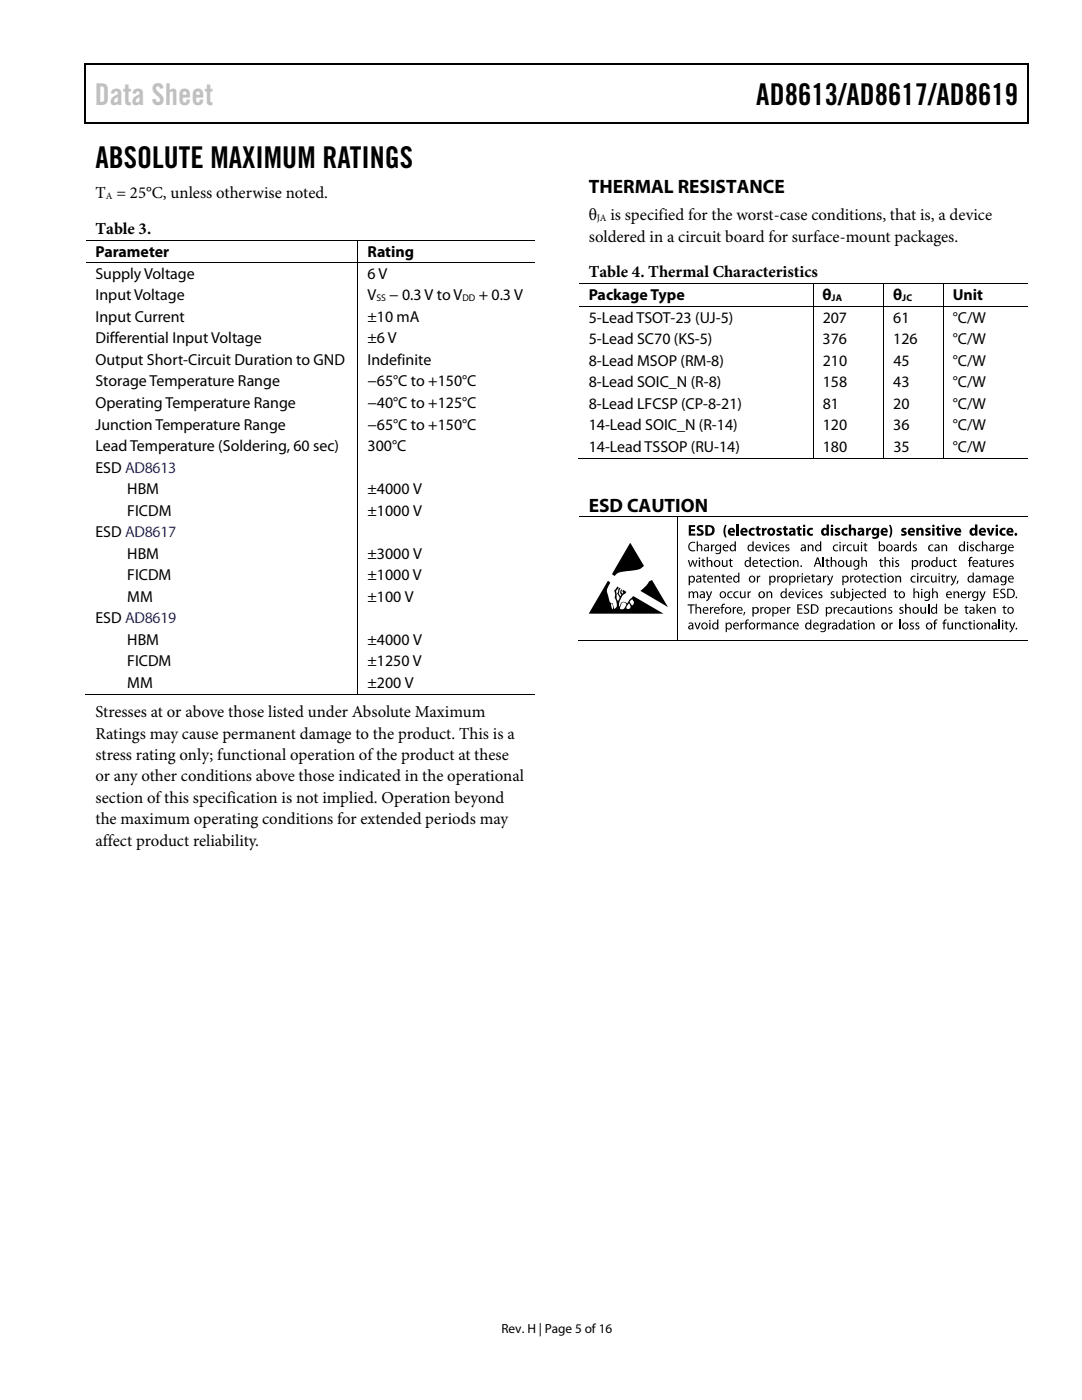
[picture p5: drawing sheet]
<svg xmlns="http://www.w3.org/2000/svg" width="216mm" height="279mm" viewBox="0 0 216 279" stroke-linecap="round" stroke-linejoin="round" font-family="sans-serif">
<defs><g id="words">
<text font-size="6" fill="#c0c0c0" x="18.9" y="21">Data Sheet</text>
<g font-size="6">
<text x="150.9" y="21">AD8613/AD8617/AD8619</text>
<text x="19" y="33.6">ABSOLUTE MAXIMUM RATINGS</text>
</g>
<g font-size="3.9">
<text x="117.5" y="38.5">THERMAL RESISTANCE</text>
<text x="117.5" y="102.1">ESD CAUTION</text>
</g>
<g font-size="3.3">
<text x="19" y="39.5">T = 25°C, unless otherwise noted.</text>
<text x="19" y="46.6">Table 3.</text>
<text x="117.5" y="44">θ</text>
<text x="121.8" y="44">is specified for the worst-case conditions, that is, a device</text>
<text x="117.5" y="48.2">soldered in a circuit board for surface-mount packages.</text>
<text x="117.5" y="55.4">Table 4. Thermal Characteristics</text>
<text x="19" y="143.1">Stresses at or above those listed under Absolute Maximum</text>
<text x="19" y="147.4">Ratings may cause permanent damage to the product. This is a</text>
<text x="19" y="151.7">stress rating only; functional operation of the product at these</text>
<text x="19" y="156">or any other conditions above those indicated in the operational</text>
<text x="19" y="160.3">section of this specification is not implied. Operation beyond</text>
<text x="19" y="164.5">the maximum operating conditions for extended periods may</text>
<text x="19" y="168.8">affect product reliability.</text>
</g>
<g font-size="3.2">
<text x="19" y="51.2">Parameter</text>
<text x="73.3" y="51.2">Rating</text>
<text x="19" y="55.6">Supply Voltage</text>
<text x="19" y="59.9">Input Voltage</text>
<text x="73.3" y="55.6">6 V</text>
<text x="73.3" y="59.9">V</text>
<text x="77.7" y="59.9">− 0.3 V to V</text>
<text x="95.5" y="59.9">+ 0.3 V</text>
<text x="117.5" y="59.9">Package Type</text>
<text x="164.2" y="59.9">θ</text>
<text x="178.2" y="59.9">θ</text>
<text x="190.1" y="59.9">Unit</text>
<text x="19" y="64.2">Input Current</text>
<text x="73.3" y="64.2">±10 mA</text>
<text x="117.5" y="64.4">5-Lead TSOT-23 (UJ-5)</text>
<text x="164.2" y="64.4">207</text>
<text x="178.2" y="64.4">61</text>
<text x="190.1" y="64.4">°C/W</text>
<text x="19" y="68.5">Differential Input Voltage</text>
<text x="73.3" y="68.5">±6 V</text>
<text x="117.5" y="68.7">5-Lead SC70 (KS-5)</text>
<text x="164.1" y="68.7">376</text>
<text x="178.2" y="68.7">126</text>
<text x="190.1" y="68.7">°C/W</text>
<text x="19" y="72.8">Output Short-Circuit Duration to GND</text>
<text x="19" y="77.1">Storage Temperature Range</text>
<text x="73.3" y="72.8">Indefinite</text>
<text x="73.3" y="77.1">−65°C to +150°C</text>
<text x="117.5" y="73">8-Lead MSOP (RM-8)</text>
<text x="117.5" y="77.3">8-Lead SOIC_N (R-8)</text>
<text x="164.2" y="77.3">158</text>
<text x="164.2" y="73">210</text>
<text x="178.2" y="77.3">43</text>
<text x="178.3" y="73">45</text>
<text x="190.1" y="77.3">°C/W</text>
<text x="190.1" y="73">°C/W</text>
<text x="19" y="81.4">Operating Temperature Range</text>
<text x="73.3" y="81.4">−40°C to +125°C</text>
<text x="117.5" y="81.6">8-Lead LFCSP (CP-8-21)</text>
<text x="164.2" y="81.6">81</text>
<text x="178.3" y="81.6">20</text>
<text x="190.1" y="81.6">°C/W</text>
<text x="19" y="85.7">Junction Temperature Range</text>
<text x="73.3" y="85.7">−65°C to +150°C</text>
<text x="117.5" y="85.9">14-Lead SOIC_N (R-14)</text>
<text x="164.2" y="85.9">120</text>
<text x="178.3" y="85.9">36</text>
<text x="190.1" y="85.9">°C/W</text>
<text x="19" y="90">Lead Temperature (Soldering, 60 sec)</text>
<text x="19" y="94.3">ESD AD8613</text>
<text x="73.3" y="90">300°C</text>
<text x="117.5" y="90.2">14-Lead TSSOP (RU-14)</text>
<text x="164.2" y="90.2">180</text>
<text x="178.3" y="90.2">35</text>
<text x="190.1" y="90.2">°C/W</text>
<text x="25.4" y="98.6">HBM</text>
<text x="73.3" y="98.6">±4000 V</text>
<text x="19" y="107.2">ESD AD8617</text>
<text x="25.4" y="102.9">FICDM</text>
<text x="73.3" y="102.9">±1000 V</text>
<text x="25.4" y="111.5">HBM</text>
<text x="73.3" y="111.5">±3000 V</text>
<text x="25.4" y="115.8">FICDM</text>
<text x="73.3" y="115.8">±1000 V</text>
<text x="19" y="124.4">ESD AD8619</text>
<text x="25.4" y="120.1">MM</text>
<text x="73.3" y="120.1">±100 V</text>
<text x="25.4" y="128.7">HBM</text>
<text x="73.3" y="128.7">±4000 V</text>
<text x="25.4" y="133">FICDM</text>
<text x="25.4" y="137.3">MM</text>
<text x="73.3" y="133">±1250 V</text>
<text x="73.3" y="137.3">±200 V</text>
</g>
<text font-size="2.6" x="100.1" y="266">Rev. H | Page 5 of 16</text>
<g font-size="1.9">
<text x="21.1" y="39.7">A</text>
<text x="119.1" y="44.1">JA</text>
<text x="75.1" y="60.1">SS</text>
<text x="92.3" y="60.1">DD</text>
<text x="165.9" y="60.1">JA</text>
<text x="180" y="60.1">JC</text>
</g>
</g></defs>
<g fill="#000">
<path d="M16.9 12.7h.2v1h-.2zM205.1 12.7h.2v1h-.2zM205.1 12.7h.2v.3h-.2zM82.3 24.4h.2v.3h-.2zM205.1 24.4h.2v.3h-.2zM125.8 108.3l2.7 4.6-.3 .2a3.8 3.8 0 0 1-2.7 .8l-.7 .1a2.3 2.3 0 0 0-2.2 1l-.5-.4zM137.4 118h.2v.2a.46 .46 0 0 1 .8 .1l.5-.3 .3 .2 .1 1.2h-.2v-1l-.3-.2-.3 .3v.9h-.3v-1l-.2-.2-.3 .2-.1 1h-.2zM137.2 111.8h.3l.3 1.1 .3-1.1h.2l.4 1.1 .3-1.1h.2l-.4 1.3h-.2l-.4-1.1-.3 1.1h-.2zM137.4 104.8h1.3v.4h-.8v.4h.8v.4h-.8v.5h.8v.4h-1.3zM137.6 108.4l.7-.3 .4 .1v.2a.77 .77 0 0 0-1.1 .7 .77 .77 0 0 0 1.1 .7v.2a.98 .98 0 0 1-1.2-.3 .98 .98 0 0 1 .1-1.3zM139 108h.3v.9l.2-.2h.4a1.49 1.49 0 0 1 .2 1.3h-.2v-1l-.3-.2-.3 .3v.9h-.3zM139.2 104.9l.6-.1 .5 .1-.1 .3-.7 .1 .2 .3a.73 .73 0 0 1 .7 .8 .73 .73 0 0 1-1.1 .5l-.3-.1 .1-.4 .7 .1 .2-.2-.2-.2a.69 .69 0 0 1-.7-.4 .69 .69 0 0 1 .1-.8z"/>
<path d="M140.1 111.5h.3v.3h.3v.2h-.3v.9h.3l-.1 .3-.3-.1-.1-.2-.1-.9h-.2v-.2h.2zM140.4 114.7l.2-.1v.3h.3v.2h-.3v.9l.3 .1v.1l-.3 .1-.2-.3v-.9h-.3v-.2h.3zM141 111.1h.2v.9l.3-.2h.4a1.41 1.41 0 0 1 .3 1.3h-.3l-.1-1.1a.35 .35 0 0 0-.6 .3v.8h-.2zM140.8 118h.3l.4 1.1 .3-1.1h.3l-.2 .6a2.28 2.28 0 0 1-.9 1.4l-.1-.2 .5-.5zM141.9 108.7h.2v.2l.4-.3v.3h-.2l-.2 .3v.8h-.2zM142.6 114.9h.2v.2l.1-.1a.49 .49 0 0 1 .7 .1l.1 1.1h-.2l-.1-.9-.2-.2-.4 .2v.9h-.2zM144.1 114.7l.3-.1v.3h.3v.2h-.3v.9l.3 .1v.1l-.3 .1-.2-.3-.1-.9h-.2v-.2h.2zM144.7 104.8h.3a2.78 2.78 0 0 0 0 2.5h-.3a2.29 2.29 0 0 1 0-2.5zM144 111.8h.3v1l.3 .1 .3-.2v-.9h.3v1.3h-.3v-.2v.1a.46 .46 0 0 1-.8-.1zM145.6 111.5h.3v.3h.3v.2h-.3v.9h.3l-.1 .3-.3-.1-.2-.2v-.9h-.2v-.2h.2zM145.3 118.2l.5-.2 .4 .1-.1 .2a.51 .51 0 0 0-.8 .4 .51 .51 0 0 0 .8 .4v.2a.7 .7 0 0 1-.9-.2 .7 .7 0 0 1 .1-.9zM147 104.7h.4v2.2h-.4z"/>
<path d="M146.5 118.2l.5-.2 .4 .1-.1 .2a.51 .51 0 0 0-.7 .4 .51 .51 0 0 0 .7 .4l.1 .2a.71 .71 0 0 1-1-.2 .71 .71 0 0 1 .1-.9zM147.6 118h.3v1l.3 .2 .3-.2v-1h.3v1.4h-.2l-.1-.3v.2a.48 .48 0 0 1-.8-.1zM149.2 118h.2v.3l.4-.3v.2l-.2 .1-.2 .2v.9h-.2zM149.6 105.6l.3-.2 .5-.1 .2 .1-.1 .3a.44 .44 0 0 0-.7 .4 .44 .44 0 0 0 .7 .4l.1 .3a.82 .82 0 0 1-1.1-.2 .82 .82 0 0 1 .1-1zM151 114.9h.2v.3l.3-.3h.2v.2l-.2 .1-.2 .3v.7h-.3zM151 105.1l.4-.1v.4h.4v.3h-.4l.1 .8h.3v.3a.51 .51 0 0 1-.6 .1 .51 .51 0 0 1-.2-.6v-.6h-.2v-.3h.2zM151.7 111.5h.2v.3h.3v.2h-.3v.9h.3l-.1 .3-.2-.1-.2-.2v-.9h-.3v-.2h.3zM152 105.4h.4v.3l.3-.3 .3-.1v.5l-.5 .2v.9h-.5zM152 108.7h.3l.4 1.1 .3-1.1h.3l-.5 1.3h-.3zM152.9 118h.2l.1 .3 .1-.2a.51 .51 0 0 1 .7 .1l.1 1.2h-.3v-1l-.3-.2-.3 .3v.9h-.2zM154 112l.5-.2h.3v.2a.5 .5 0 0 0-.8 .5 .5 .5 0 0 0 .8 .4v.2a.7 .7 0 0 1-.9-.2 .7 .7 0 0 1 .1-.9zM155.1 105.5l.5-.2 .4 .1-.1 .3h-.5v.2a.56 .56 0 0 1 .6 .7 .56 .56 0 0 1-.8 .3l-.3-.1 .1-.3h.5v-.1l-.1-.1a.47 .47 0 0 1-.4-.3 .47 .47 0 0 1 .1-.5z"/>
<path d="M155.1 114.9h.2v.3l.2-.3h.2v.2l-.2 .1-.2 .3v.7h-.2zM154.2 108.8l.6-.2 .3 .1v.2a.51 .51 0 0 0-.8 .4 .51 .51 0 0 0 .8 .5v.2a.71 .71 0 0 1-.9-.2 .71 .71 0 0 1 0-1zM155.2 111.5h.2v.3h.4v.2h-.4l.1 .9h.3l-.1 .3-.3-.1-.2-.2v-.9h-.2v-.2h.2zM156.8 108.8l.3-.2 .4 .1-.1 .2h-.4v.2l.2 .1a.41 .41 0 0 1 .3 .4 .41 .41 0 0 1-.2 .4l-.6-.1v-.1h.5l.1-.3-.3-.1a.41 .41 0 0 1-.2-.6zM156.4 105.1l.5-.1v.4h.3v.3h-.3v.8h.3v.3a.5 .5 0 0 1-.6 .1 .5 .5 0 0 1-.2-.6v-.6h-.2v-.3h.2zM158.2 111.8h.2l.1 .2v-.1a.47 .47 0 0 1 .8 .1v1.1h-.2l-.1-1.1a.35 .35 0 0 0-.5 .3v.8h-.3zM158.6 118h.3l.3 1.1 .4-1.1h.3l-.6 1.4h-.2zM159 114.9h.2l.1 .3 .2-.3h.2v.2l-.2 .1-.2 .2v.8h-.3zM159.2 105.1l.4-.1v.4h.4v.3h-.4l.1 .8h.2v.3a.5 .5 0 0 1-.5 .1 .5 .5 0 0 1-.2-.6v-.6h-.3v-.3h.3zM159.7 112.9h.3v.2h-.3zM161.2 108.7h.2v.2l.1-.1a.51 .51 0 0 1 .7 .1l.1 1.1h-.2l-.1-1-.2-.2-.4 .3v.9h-.2zM160.8 118.2l.6-.2 .3 .1-.1 .2a.5 .5 0 0 0-.7 .4 .5 .5 0 0 0 .7 .4l.1 .2a.71 .71 0 0 1-.9-.2 .71 .71 0 0 1 0-.9z"/>
<path d="M161.2 105.6l.3-.2 .5-.1 .2 .1v.3a.45 .45 0 0 0-.7 .4 .45 .45 0 0 0 .7 .4v.3a.82 .82 0 0 1-1-.2 .82 .82 0 0 1 0-1zM161.8 114.9h.3v-.2l.2-.1v.3h.3v.2h-.3v.9l.3 .1v.1h-.5v-1.1h-.3zM163.4 118.2l.3-.2 .4 .1-.1 .2-.4-.1v.3a.47 .47 0 0 1 .5 .5 .47 .47 0 0 1-.7 .4l-.1-.1v-.2l.3 .1 .3-.2-.3-.2a.41 .41 0 0 1-.2-.6zM164.2 111.1h.2v2h-.2zM164.2 114.9h.2v.3l.3-.3h.2v.2l-.2 .1-.2 .2v.8h-.3zM164.9 111.5h.2v.3h.4v.2h-.4l.1 .9h.3l-.1 .3-.3-.1-.2-.2v-.9h-.2v-.2h.2zM165 114.9h.3l.4 1.1 .3-1.1h.3l-.2 .6a2.02 2.02 0 0 1-1 1.4v-.3a.44 .44 0 0 0 .4-.5zM165.8 111.1h.2v.9l.3-.2h.3a1.44 1.44 0 0 1 .3 1.3h-.2l-.1-.9-.3-.2-.3 .2v.9h-.2zM165.8 118.2l.4-.2 .3 .1v.2l-.5-.1v.3l.2 .1a.42 .42 0 0 1 .4 .3 .42 .42 0 0 1-.3 .4h-.6l.1-.2 .5 .1v-.3l-.2-.1a.41 .41 0 0 1-.3-.6zM166.7 105.5l.5-.2 .4 .1-.1 .3h-.4v.2a.56 .56 0 0 1 .6 .7 .56 .56 0 0 1-.9 .3l-.3-.1 .1-.3 .4 .1 .2-.1-.4-.3a.42 .42 0 0 1-.1-.7zM166.4 108.8l.5-.2 .3 .1v.2a.51 .51 0 0 0-.8 .5 .51 .51 0 0 0 .8 .4v.2a.7 .7 0 0 1-.9-.2 .7 .7 0 0 1 .1-1zM166.9 118h.2l.1 1 .2 .2 .3-.3v-.9h.3v1.4h-.2v-.3l-.1 .2a.46 .46 0 0 1-.7-.1z"/>
<path d="M168.1 108.7h.3v.2l.4-.3v.3h-.2l-.2 .3v.8h-.2zM168.1 105.6l.3-.2 .5-.1 .2 .1v.3a.45 .45 0 0 0-.7 .4 .45 .45 0 0 0 .7 .4v.3a.82 .82 0 0 1-1-.2 .82 .82 0 0 1 0-1zM169.4 104.7h.4v.8a.55 .55 0 0 1 .7-.1 .55 .55 0 0 1 .3 .6v.9h-.5v-1l-.2-.2-.3 .2v1h-.4zM169.6 114.9h.2l.1 .3 .2-.3h.2v.2l-.2 .1-.2 .2v.8h-.2zM168.8 111.8h.3v1l.2 .1 .4-.2v-.9h.2v1.3h-.2v-.2l-.1 .1a.45 .45 0 0 1-.7-.1zM169.1 108.8l.6-.2 .3 .1-.1 .2a.5 .5 0 0 0-.7 .4 .5 .5 0 0 0 .7 .5l.1 .2a.7 .7 0 0 1-.9-.2 .7 .7 0 0 1 0-1zM170.3 108.7h.2v.9l.3 .2 .3-.2v-.9h.3v1.3h-.2v-.2l-.1 .1a.46 .46 0 0 1-.8-.1zM171.9 111.1h.2v.9l.5-.2 .3 .2 .1 1.1h-.2l-.1-.9-.3-.2-.3 .3v.8h-.2zM172.1 114.7l.2-.1v.3h.4v.2h-.4l.1 .9 .3 .1v.1l-.4 .1-.2-.3v-.9h-.2v-.2h.2zM172.5 108.4h.2v.3h.4v.2h-.4v.7l.1 .2h.3l-.1 .2h-.3l-.2-.2v-.9h-.2v-.2h.2zM172.8 105.4h.4v.3l.3-.3 .3-.1v.5h-.3l-.2 .3v.8h-.5zM172.1 118.2l.6-.2 .3 .1-.1 .2a.51 .51 0 0 0-.7 .4 .51 .51 0 0 0 .8 .4v.2a.71 .71 0 0 1-.9-.2 .71 .71 0 0 1 0-.9z"/>
<path d="M173.4 117.8l.2-.1v.3h.3v.2h-.3v.9l.3 .1-.1 .2h-.2l-.2-.3v-.9h-.3v-.2h.3zM174.4 115.1l.5-.2h.4l-.1 .2a.51 .51 0 0 0-.7 .5 .51 .51 0 0 0 .7 .4l.1 .2a.71 .71 0 0 1-1-.2 .71 .71 0 0 1 .1-.9zM175.6 111.5h.3v.3h.3v.2h-.3v.7v.2h.3l-.1 .3-.3-.1-.2-.2v-.9h-.2zM175.6 114.7l.3-.1v.3h.3v.2h-.3v.9l.3 .1-.1 .2h-.3l-.1-.3-.1-.9h-.2v-.2h.2zM176.5 111.1h.2v.9l.3-.2h.4a1.48 1.48 0 0 1 .2 1.3h-.2v-.9l-.3-.2-.4 .2v.9h-.2zM177.4 104.8h.3a2.29 2.29 0 0 1 0 2.5h-.3a2.78 2.78 0 0 0 0-2.5zM178.7 111.9l.4-.1h.3l-.1 .2h-.4v.3l.2 .1a.41 .41 0 0 1 .3 .3 .41 .41 0 0 1-.2 .4h-.6v-.2h.6v-.3l-.2-.1a.41 .41 0 0 1-.3-.6zM178.6 114.9h.3v.2l.1-.1a.49 .49 0 0 1 .7 .1l.1 1.1h-.2l-.1-.9-.3-.2-.3 .3v.8h-.2zM178.6 117.8l.2-.1v.3h.3v.2h-.3v.9l.3 .1-.1 .2h-.2l-.2-.3v-.9h-.3v-.2h.3zM179.8 108.7h.2v.2l.4-.3v.3h-.2l-.2 .3v.8h-.2zM180 105.5l.4-.2 .5 .1-.1 .3h-.5v.2a.54 .54 0 0 1 .6 .5 .54 .54 0 0 1-.6 .5l-.5-.1 .1-.3 .4 .1 .2-.1-.5-.3a.43 .43 0 0 1 0-.7zM182.2 108.8l.4-.2 .3 .1v.2h-.5v.2l.2 .1a.42 .42 0 0 1 .4 .4 .42 .42 0 0 1-.3 .4l-.6-.1 .1-.1h.5v-.3l-.2-.1a.41 .41 0 0 1-.3-.6z"/>
<path d="M182.3 117.4h.2v.8a.51 .51 0 0 1 .8 0l.1 1.2h-.2l-.1-1-.3-.2-.3 .2v1h-.2zM181.9 115.1l.5-.2h.3v.2a.5 .5 0 0 0-.8 .5 .5 .5 0 0 0 .8 .4v.2a.7 .7 0 0 1-.9-.2 .7 .7 0 0 1 .1-.9zM182.8 105.4h.5v.2l.1-.1a.56 .56 0 0 1 .6-.1 .56 .56 0 0 1 .3 .6v.9h-.5v-1l-.2-.2-.3 .3v.9h-.5zM183.5 111.8h.2v.3l.5-.3v.2h-.3l-.1 .4-.1 .7h-.2zM183.6 114.9h.3v.3l.2-.3h.2v.2l-.2 .1-.2 .2v.8h-.3zM184.8 105.5l.4-.2 .5 .1-.1 .3h-.5v.2a.54 .54 0 0 1 .6 .5 .54 .54 0 0 1-.6 .5l-.5-.1 .1-.3 .4 .1 .2-.1-.5-.3a.43 .43 0 0 1 0-.7zM184.6 115.1l.5-.2h.4l-.1 .2a.51 .51 0 0 0-.7 .5 .51 .51 0 0 0 .7 .4l.1 .2a.71 .71 0 0 1-1-.2 .71 .71 0 0 1 .1-.9zM186 117.4h.2v.8l.3-.2h.4a1.42 1.42 0 0 1 .2 1.4h-.2v-1l-.3-.2-.4 .3v.9h-.2zM185.4 108.8l.5-.2 .3 .1v.2a.5 .5 0 0 0-.7 .4 .5 .5 0 0 0 .7 .5v.2a.71 .71 0 0 1-.9-.2 .71 .71 0 0 1 .1-1zM185.8 114.9h.2v1a.33 .33 0 0 0 .4 .2 .33 .33 0 0 0 .2-.4v-.8h.3v1.3h-.2v-.2l-.1 .1a.47 .47 0 0 1-.8 0zM186.9 105.1l.5-.1v.4h.3v.3h-.3v.8h.3v.3a.49 .49 0 0 1-.6 .1 .49 .49 0 0 1-.2-.6v-.6h-.2v-.3h.2zM187.9 108.7h.2v.2l.1-.1a.49 .49 0 0 1 .7 .1l.1 1.1h-.3v-1l-.3-.2-.3 .3v.9h-.2z"/>
<path d="M188 114.7l.2-.1v.3h.4v.2h-.4l.1 .9 .2 .1 .1 .1-.4 .1-.2-.3v-.9h-.2zM187.5 111.8h.2v1l.3 .1 .3-.2v-.9h.3v1.3h-.2v-.2l-.1 .1a.45 .45 0 0 1-.8-.1zM188.8 114.9h.2l.1 .3 .2-.3h.2v.2l-.2 .1-.2 .2v.8h-.3zM188.7 105.4h.5l.3 1 .3-1h.5l-.6 1.5h-.4zM189.6 114.9h.3l.4 1.1 .3-1.1h.3l-.2 .6a2.02 2.02 0 0 1-.9 1.4l-.1-.3a.44 .44 0 0 0 .4-.5zM189.1 112l.5-.2h.3v.2a.51 .51 0 0 0-.8 .5 .51 .51 0 0 0 .8 .4v.2a.7 .7 0 0 1-.9-.2 .7 .7 0 0 1 .1-.9zM190.2 118h.3v.3l.1-.2a.5 .5 0 0 1 .7 .1l.1 1.2h-.3v-1l-.3-.2-.3 .3v.9h-.2zM190.3 111.5h.2v.3h.4v.2h-.4l.1 .9h.3l-.1 .3-.3-.1-.2-.2v-.9h-.2v-.2h.2zM191 115.9h.3l-.3 .7h-.2zM193.2 118h.2v.3l.4-.3v.2l-.2 .1-.2 .2v.9h-.2zM193.5 111.3l.6-.1-.1 .2h-.3l-.1 .1v.3h.3v.2h-.3v1.1h-.2v-1.1h-.2v-.2h.2zM193.6 108.8l.4-.2 .3 .1v.2h-.5v.2l.2 .1a.42 .42 0 0 1 .4 .4 .42 .42 0 0 1-.2 .4l-.7-.1v-.1h.6v-.3l-.2-.1a.41 .41 0 0 1-.3-.6z"/>
<path d="M194.8 108.8l.5-.2 .3 .1v.2a.5 .5 0 0 0-.7 .4 .5 .5 0 0 0 .7 .5v.2a.71 .71 0 0 1-.9-.2 .71 .71 0 0 1 .1-1zM195.4 118h.3l.4 1.1 .3-1.1h.3l-.2 .6a2.16 2.16 0 0 1-.9 1.4l-.1-.2 .4-.5zM195.9 108h.3v.9a.49 .49 0 0 1 .8 0l.1 1.1h-.3v-1l-.3-.2-.3 .3v.9h-.3zM196 114.9h.3v.2a.43 .43 0 0 1 .4-.2 .43 .43 0 0 1 .4 .2l.4-.2 .4 .2 .1 1.1h-.3v-.9l-.3-.2-.3 .3v.8h-.2l-.1-.9-.2-.2-.3 .3v.8h-.3zM196.9 111.5h.2v.3h.4v.2h-.4v.7l.1 .2h.2v.3l-.3-.1-.2-.2v-.9h-.2v-.2h.2zM196.8 105.4h.6l.3 1 .3-1h.5l-.6 1.5h-.5zM198.8 108.7h.2v.2l.4-.3v.3l-.4 .3v.8h-.2zM197.7 111.8h.3v1a.33 .33 0 0 0 .4 .1 .33 .33 0 0 0 .2-.3v-.8h.2l.1 1.3h-.3v-.2l-.1 .1a.45 .45 0 0 1-.7-.1zM198.2 117.5h1.1v.2h-.8v.6h.7v.2h-.7v.7h.8v.2h-1.1zM199.2 111.8h.2l.1 .3 .4-.3v.2h-.2l-.2 .4v.7h-.3zM199.7 117.7a.74 .74 0 0 1 .9-.1l-.1 .2-.3-.1-.4 .1 .2 .4a.64 .64 0 0 1 .6 .9 .64 .64 0 0 1-1.1 .2l.1-.2a.39 .39 0 0 0 .6 0 .39 .39 0 0 0-.2-.6 .54 .54 0 0 1-.3-.8zM199.6 105.6l.3-.2 .6-.1 .2 .1-.1 .3a.43 .43 0 0 0-.7 .4 .43 .43 0 0 0 .7 .4l.1 .3a.83 .83 0 0 1-1.1-.2 .83 .83 0 0 1 0-1z"/>
<path d="M201.5 111.9l.4-.1h.3v.2h-.5v.3l.3 .1a.41 .41 0 0 1 .3 .3 .41 .41 0 0 1-.2 .4h-.7l.1-.2 .3 .1 .3-.2-.6-.5zM202.7 119.1h.2v.2h-.2zM129.5 116.1l.6-.4 3.2 5.5-5.5-3.3 1.1-1zM137.2 120.6h1.4v.2h-.6v1.7h-.2v-1.7h-.6zM138.8 120.5h.2v.8a.5 .5 0 0 1 .8 0l.1 1.2h-.2l-.1-1-.3-.2-.3 .3v.9h-.2zM138.6 124.2h.2l.4 1.2 .4-1.2h.2l-.5 1.4h-.2zM141.7 121.1h.2v.3l.4-.3v.2l-.2 .1-.2 .3v.8h-.2zM144.1 120.6l.6-.1-.1 .2h-.3l-.1 .2v.2h.3v.2h-.3v1.2h-.2v-1.2h-.2v-.2h.2zM146.2 121.1h.2v.3l.5-.3v.2l-.3 .1-.1 .3v.8h-.3zM147.7 124.2h.3v.3l.4-.3v.3h-.2l-.2 .3v.8h-.3zM148.4 122.2l.3-.1-.2 .7h-.2zM148.9 123.7h.5v.1l-.3 .1-.1 .1v.2h.3v.3h-.3v1.1h-.3v-1.1h-.1v-.3h.1z"/>
<path d="M151 124.2h.2v.3l.3-.2 .2-.1v.3h-.3l-.1 .3v.8h-.3zM151.7 121.1h.2v.3l.5-.3v.2l-.3 .1-.1 .3v.8h-.3zM151.9 124.2h.2v.3l.3-.2h.3l.3 .2 .2-.2h.4l.2 .5v.8h-.2v-1l-.3-.2-.3 .3v.9h-.2l-.1-1-.2-.2-.3 .3v.9h-.3zM155.6 124.2h.2v.3l.1-.1a.49 .49 0 0 1 .7 0l.1 1.2h-.2l-.1-1a.34 .34 0 0 0-.4-.1 .34 .34 0 0 0-.2 .3v.8h-.2zM157 121.1h.3v.3l.4-.3v.2l-.2 .1-.2 .3v.8h-.2zM157.2 124.4l.5-.2 .4 .1-.1 .2a.5 .5 0 0 0-.8 .4 .5 .5 0 0 0 .8 .5v.2a.7 .7 0 0 1-.9-.2 .7 .7 0 0 1 .1-1zM159.1 120.6h1v.2h-.8v.6h.8v.2h-.8v.7h.8v.2h-1zM160.5 120.8a.74 .74 0 0 1 .9-.1v.2l-.2-.1a.39 .39 0 0 0-.6 .3l.2 .2a.64 .64 0 0 1 .6 .9 .64 .64 0 0 1-1 .2v-.2a.41 .41 0 0 0 .6 .1 .41 .41 0 0 0 .1-.6l-.2-.1a.55 .55 0 0 1-.4-.8zM165.2 124.2h.2v.3l.3-.2 .2-.1v.3h-.3l-.1 .3v.8h-.3zM166.3 121.1h.2l.1 .3 .4-.3v.2l-.2 .1-.2 .3v.8h-.3zM168.7 121.3l.5-.2 .4 .1-.1 .2a.51 .51 0 0 0-.8 .4 .51 .51 0 0 0 .8 .5l.1 .1a.71 .71 0 0 1-1-.1 .71 .71 0 0 1 .1-1zM170.4 124h.2v.2h.3v.3h-.3v.9h.3l-.1 .2h-.2l-.2-.2v-.9h-.2v-.3h.2z"/>
<path d="M171.2 121.1h.2v1l.3 .2 .3-.3v-.9h.3v1.4h-.2v-.2l-.1 .1a.47 .47 0 0 1-.8-.1zM172.7 120.9l.3-.1v.3h.3v.2h-.3v.9l.3 .1v.2h-.3l-.2-.2-.1-1h-.1zM173.4 124.2h.2v.3l.1-.1a.48 .48 0 0 1 .7 0l.1 1.2h-.2l-.1-1-.2-.2-.4 .3v.9h-.2zM175.7 121.1h.3v.3l.1-.2a.47 .47 0 0 1 .7 .1l.1 1.2h-.2l-.1-1-.2-.2-.4 .3v.9h-.2zM177.3 121.3l.4-.2 .3 .1v.2l-.5-.1v.3l.2 .1a.4 .4 0 0 1 .4 .3 .4 .4 0 0 1-.3 .5l-.6-.1 .1-.2 .5 .1v-.3l-.2-.1a.4 .4 0 0 1-.3-.6zM177.5 124.2h.2v.3l.2-.2 .2-.1v.3h-.2l-.2 .3v.8h-.2zM179.4 123.6h.3v2h-.3zM179.5 121.3l.4-.2 .4 .1-.1 .2-.4-.1v.3l.2 .1a.4 .4 0 0 1 .3 .3 .4 .4 0 0 1-.2 .5l-.7-.1 .1-.2 .3 .1 .3-.2-.6-.4zM180.6 120.5h.3v.8l.4-.2 .4 .2v1.2h-.2v-1l-.3-.2-.3 .3v.9h-.3zM181.6 124.4l.4-.2 .3 .1v.2h-.5v.2a.48 .48 0 0 1 .6 .6 .48 .48 0 0 1-.7 .3l-.2-.1 .1-.1a.38 .38 0 0 0 .6-.2l-.6-.4zM182.7 124.4l.4-.2 .3 .1v.2h-.5v.2l.2 .1a.41 .41 0 0 1 .4 .4 .41 .41 0 0 1-.3 .4l-.6-.1 .1-.1h.5v-.3l-.2-.1a.39 .39 0 0 1-.3-.6zM183.6 121.1h.3v1a.32 .32 0 0 0 .4 .2 .32 .32 0 0 0 .2-.3v-.9h.3v1.4h-.2v-.2l-.1 .1a.48 .48 0 0 1-.8-.1z"/>
<path d="M185.2 120.5h.2v2h-.2zM186.5 123.7h.6l-.1 .1-.3 .1v.1l-.1 .2h.3v.3h-.3v1.1h-.2v-1.1h-.2v-.3h.2zM188.4 123.7h.5v.1l-.3 .1-.1 .1v.2h.3v.3h-.3v1.1h-.2v-1.1h-.2v-.3h.2zM189 124.2h.3v1l.3 .2 .3-.3v-.9h.3v1.4h-.3v-.2l-.1 .1a.45 .45 0 0 1-.7-.1zM190.5 124.2h.3v.3l.1-.1a.48 .48 0 0 1 .7 0l.1 1.2h-.2l-.1-1-.3-.2-.3 .3v.9h-.3zM192.7 120.9l.2-.1v.3h.3v.2h-.3v.9l.3 .1v.2h-.3l-.2-.2v-1h-.2zM192.2 124.4l.5-.2 .3 .1v.2a.51 .51 0 0 0-.8 .5 .51 .51 0 0 0 .8 .4v.2a.71 .71 0 0 1-.9-.2 .71 .71 0 0 1 .1-1zM193.4 124h.3v.2h.3v.3h-.3v.9h.3v.2h-.2a.36 .36 0 0 1-.4-.4v-.7h-.2v-.3h.2zM194.9 120.5h.2v1.3l.5-.7h.3l-.5 .6 .6 .8h-.3l-.5-.6-.1 .6h-.2zM196.4 124.2h.2v.3l.1-.1a.48 .48 0 0 1 .8 0l.1 1.2h-.3v-1l-.3-.2-.3 .3v.9h-.3zM197.5 121.1h.2v.3l.1-.2a.51 .51 0 0 1 .8 .1l.1 1.2h-.3v-1l-.3-.2-.3 .3v.9h-.3zM199.3 123.6h.2v2h-.2z"/>
<path d="M200.2 120.9l.3-.1v.3h.3v.2h-.3v.9l.3 .1-.1 .2h-.3l-.1-.2-.1-1h-.2v-.2h.2zM200.4 124.2h.3v-.2h.2v.2h.3v.3h-.3v.9h.3v.2l-.5-.1v-1h-.3zM201.3 124.2h.3l.4 1.1 .4-1.1h.2l-.2 .6a2.07 2.07 0 0 1-.9 1.4l-.1-.2 .5-.4zM202.7 125.3h.2v.3h-.2z"/>
<path d="M121.3 115.9l-3.8 6.6h14.9l-6-3.5-.8 .6-.5 .9-.1-.2a.73 .73 0 0 0-.8-.2 .73 .73 0 0 0-.5 .7l-.1 .3a2.82 2.82 0 0 1 1.3-2.8v-.2l-.6-.4v.7l-.2 .1-.1-.3 .1-.5v-.1l-.3 .3a.68 .68 0 0 0 .2 .8l-.2 .3-.1-.2a.66 .66 0 0 1-.1-.9l.3-.4-.3-.2-.4 1.1 .2 .3a.69 .69 0 0 1-.1 1.2l-.3-.6v-.7a.81 .81 0 0 1 .3-1.1l.1-.3-.2-.1-.6 .7 .1 .8-.1 .7 .4 .8a1.03 1.03 0 0 1-.4 1.4l-.4-1.1a.78 .78 0 0 1-.7-1l-.1-.4a2.12 2.12 0 0 1 .3-2.5 .43 .43 0 0 0-.4-.6zM121.9 120.5l.2-.1 .2 .4v.6l-.1 .2zM124.2 120.2a.58 .58 0 0 1 .7 .3 .58 .58 0 0 1-.2 .8 .61 .61 0 0 1-1 .1l.2-.6zM125.4 120.5a.52 .52 0 0 1 .4 .7 .52 .52 0 0 1-.8 .2zM125.7 119.9l.4-.3a.68 .68 0 0 1 .4 .6 .68 .68 0 0 1-.4 .6l-.5-.7z"/>
<path d="M137.4 114.9h.2v.2a.61 .61 0 0 1 .9-.1 .61 .61 0 0 1 .1 .9 .55 .55 0 0 1-.4 .4 .55 .55 0 0 1-.5-.2v.7h-.3zM137.7 115.2v.2a.48 .48 0 0 0 .1 .5 .48 .48 0 0 0 .4 .1 .5 .5 0 0 0 .2-.6 .5 .5 0 0 0-.5-.3z"/>
<path d="M139.4 111.3h.3v.2h-.3zM139.4 111.8h.3v1.3h-.3z"/>
<path d="M139 115l.1-.1a.59 .59 0 0 1 .8 .5l.1 .8h-.3v-.1a.43 .43 0 0 1-.6 .1 .43 .43 0 0 1 0-.7l.6-.1v-.1l-.3-.2-.4 .1zM139.2 115.7l-.1 .2 .2 .2 .4-.3v-.2z"/>
<path d="M139.7 118.1l.4-.1 .5 .3 .1 1.1h-.3v-.2a.43 .43 0 0 1-.6 .1 .43 .43 0 0 1 0-.7l.6-.1v-.1l-.3-.2-.3 .1zM139.9 118.8v.4l.4-.1 .1-.1v-.3z"/>
<path d="M140.7 104.8a1.52 1.52 0 0 1 1.9 .7 1.24 1.24 0 0 1-.4 1.2 1.24 1.24 0 0 1-1.3 .2h-.2zM141.2 105.2v1.3a.71 .71 0 0 0 .9-.7 .71 .71 0 0 0-.9-.6z"/>
<path d="M141.3 115.1a.58 .58 0 0 1 .7-.2 .58 .58 0 0 1 .3 .7h-1l.3 .4h.6v.2a.73 .73 0 0 1-1-.1 .73 .73 0 0 1 .1-1zM141.5 115.1l-.2 .3h.7l-.1-.3z"/>
<path d="M140.5 108.8l.2-.1a.58 .58 0 0 1 .8 .5v.8h-.2v-.1a.43 .43 0 0 1-.7 .1 .43 .43 0 0 1 0-.7l.6-.1v-.2a.42 .42 0 0 0-.6-.1zM140.8 109.4l-.1 .2a.29 .29 0 0 0 .3 .2 .29 .29 0 0 0 .2-.2v-.3z"/>
<path d="M142.4 112.5a.7 .7 0 0 1 1.4 0 .7 .7 0 0 1-1.4 0zM142.9 112a.5 .5 0 0 0-.2 .6 .5 .5 0 0 0 .6 .3 .5 .5 0 0 0 .2-.6 .5 .5 0 0 0-.6-.3z"/>
<path d="M142.8 108.8l.5-.2 .4 .3v-.2h.2v.3a1.38 1.38 0 0 1-.3 1.5h-.7h-.1v-.2a.49 .49 0 0 0 .6 .1 .49 .49 0 0 0 .3-.6 .63 .63 0 0 1-1 0 .63 .63 0 0 1 .1-1zM143.1 108.9a.49 .49 0 0 0-.2 .6 .49 .49 0 0 0 .5 .3 .49 .49 0 0 0 .3-.6 .49 .49 0 0 0-.6-.3z"/>
<path d="M143.6 118.7a.69 .69 0 0 1 1.3 0 .69 .69 0 0 1-1.3 0zM143.8 118.7a.47 .47 0 0 0 .9 0 .47 .47 0 0 0-.9 0z"/>
<path d="M144.4 108.9a.57 .57 0 0 1 .7-.2 .57 .57 0 0 1 .3 .7h-1l.3 .4h.5l.1 .1a.72 .72 0 0 1-1-.1 .72 .72 0 0 1 .1-.9zM144.6 108.9l-.2 .3h.7l-.1-.3z"/>
<path d="M145.1 115.1a.58 .58 0 0 1 .7-.1 .58 .58 0 0 1 .3 .6h-1a.52 .52 0 0 0 .3 .5 .52 .52 0 0 0 .6-.1v.2a.72 .72 0 0 1-1-.1 .72 .72 0 0 1 .1-1zM145.3 115.1l-.2 .3h.7l-.1-.3z"/>
<path d="M145.4 105.6a.71 .71 0 0 1 .9-.2 .71 .71 0 0 1 .3 .9h-.9a.53 .53 0 0 0 .8 .2l.1 .3a.84 .84 0 0 1-1.1-.1 .84 .84 0 0 1-.1-1.1zM145.8 105.7l-.1 .3h.5l-.1-.3z"/>
<path d="M145.8 108.8l.4-.2 .4 .2v-.8h.2l.1 2h-.3v-.2a.61 .61 0 0 1-.8 .1 .61 .61 0 0 1-.2-.8zM146 108.9a.5 .5 0 0 0-.2 .6 .5 .5 0 0 0 .6 .3l.1-.1a.49 .49 0 0 0 .1-.6 .49 .49 0 0 0-.6-.2z"/>
<path d="M146.5 115.1l.4-.2 .4 .2v-.8h.2v1.9h-.2v-.2a.62 .62 0 0 1-.8 .2 .62 .62 0 0 1-.2-.9zM146.7 115.1a.5 .5 0 0 0-.2 .7 .5 .5 0 0 0 .6 .3 .5 .5 0 0 0 .2-.7 .5 .5 0 0 0-.6-.3z"/>
<path d="M147.9 105.6a.72 .72 0 0 1 .9-.2 .72 .72 0 0 1 .4 .9h-1a.51 .51 0 0 0 .8 .2l.1 .3a.84 .84 0 0 1-1.1-.1 .84 .84 0 0 1-.1-1.1zM148.3 105.7l-.1 .3h.5l-.1-.3z"/>
<path d="M148.7 112l.5-.2 .4 .2v-.9h.2v2h-.2v-.2a.61 .61 0 0 1-.9 .2 .61 .61 0 0 1-.1-.9zM149 112a.55 .55 0 0 0 .2 1 .49 .49 0 0 0 .4-.6 .49 .49 0 0 0-.6-.4z"/>
<path d="M149.4 115.6a.7 .7 0 0 1 1.4 0 .7 .7 0 0 1-1.4 0zM149.8 115.1a.5 .5 0 0 0-.1 .7 .5 .5 0 0 0 .6 .2 .56 .56 0 0 0-.2-.9z"/>
<path d="M150.3 112a.58 .58 0 0 1 .7-.2 .58 .58 0 0 1 .3 .7h-.9l.2 .4h.6v.2a.71 .71 0 0 1-1-.2 .71 .71 0 0 1 .1-.9zM150.5 112l-.1 .3h.7l-.2-.3z"/>
<path d="M149.3 108.8l.4-.2 .4 .2v-.8h.3v2h-.2v-.2a.6 .6 0 0 1-.9 .1 .6 .6 0 0 1-.1-.8zM149.6 108.9a.5 .5 0 0 0-.2 .6 .5 .5 0 0 0 .5 .3l.2-.2a.47 .47 0 0 0 0-.5 .47 .47 0 0 0-.5-.2z"/>
<path d="M150.9 108.9a.58 .58 0 0 1 .7-.2 .58 .58 0 0 1 .3 .7h-1l.3 .4h.6v.1a.72 .72 0 0 1-1-.1 .72 .72 0 0 1 .1-.9zM151.1 108.9l-.2 .3h.7l-.1-.3z"/>
<path d="M151.3 118.7a.7 .7 0 0 1 1.4 0 .7 .7 0 0 1-1.4 0zM151.8 118.3a.5 .5 0 0 0-.2 .6 .5 .5 0 0 0 .6 .2 .57 .57 0 0 0-.2-.9z"/>
<path d="M152.6 112a.58 .58 0 0 1 .7-.2 .58 .58 0 0 1 .3 .7h-1a.52 .52 0 0 0 .9 .4v.2a.71 .71 0 0 1-1-.2 .71 .71 0 0 1 .1-.9zM152.8 112l-.1 .3h.6l-.1-.3z"/>
<path d="M153.5 114.9h.2v.2a.62 .62 0 0 1 .9-.1 .62 .62 0 0 1 .1 .9 .54 .54 0 0 1-.4 .4 .54 .54 0 0 1-.5-.2v.7h-.3zM153.9 115.2a.49 .49 0 0 0-.1 .6 .49 .49 0 0 0 .5 .2 .5 .5 0 0 0 .2-.6 .5 .5 0 0 0-.5-.3z"/>
<path d="M153.5 108.2h.2v.2h-.2zM153.5 108.7h.3v1.3h-.3z"/>
<path d="M153.1 106.1a.81 .81 0 0 1 1.6 0 .81 .81 0 0 1-1.6 0zM153.7 105.8l-.1 .1a.45 .45 0 0 0 .3 .7 .42 .42 0 0 0 .3-.5 .42 .42 0 0 0-.5-.3z"/>
<path d="M155.4 108.9a.57 .57 0 0 1 .8-.2 .57 .57 0 0 1 .2 .7h-.9l.2 .4h.6l.1 .1a.72 .72 0 0 1-1-.1 .72 .72 0 0 1 0-.9zM155.7 108.9l-.2 .3h.7l-.1-.3z"/>
<path d="M156.1 111.3h.2v.2h-.2zM156.1 111.8h.2v1.3h-.2z"/>
<path d="M155.8 115.6a.7 .7 0 0 1 1.4 0 .7 .7 0 0 1-1.4 0zM156.3 115.1a.5 .5 0 0 0-.2 .7 .5 .5 0 0 0 .6 .2 .57 .57 0 0 0-.2-.9z"/>
<path d="M155.9 118.2l.4-.2 .4 .2v-.8h.3v2h-.2v-.3a.62 .62 0 0 1-.9 .2 .62 .62 0 0 1-.1-.9zM156.2 118.3a.5 .5 0 0 0-.2 .6 .5 .5 0 0 0 .5 .3l.2-.3a.47 .47 0 0 0 0-.5 .47 .47 0 0 0-.5-.1z"/>
<path d="M156.6 112.5a.7 .7 0 0 1 1.4 0 .7 .7 0 0 1-1.4 0zM157 112a.5 .5 0 0 0-.1 .7 .5 .5 0 0 0 .6 .2 .5 .5 0 0 0 .1-.6 .5 .5 0 0 0-.6-.3z"/>
<path d="M157.5 114.9h.2v.2a.66 .66 0 0 1 .9 0 .66 .66 0 0 1 .1 .9 .66 .66 0 0 1-.9 .2l-.1-.1v.7h-.2zM157.8 115.2a.49 .49 0 0 0-.1 .6 .49 .49 0 0 0 .6 .2 .5 .5 0 0 0 .2-.6 .5 .5 0 0 0-.6-.3z"/>
<path d="M157.5 118.2a.58 .58 0 0 1 .7-.1 .58 .58 0 0 1 .3 .6h-1l.3 .5 .5-.1 .1 .2a.71 .71 0 0 1-1-.1 .71 .71 0 0 1 .1-1zM157.7 118.2l-.2 .4h.7l-.1-.4z"/>
<path d="M157.5 105.5l.3-.2a.65 .65 0 0 1 .9 .7l.1 .9h-.5v-.2a.5 .5 0 0 1-.8 .1 .5 .5 0 0 1 .1-.8l.6-.2-.2-.1-.4 .1zM157.9 106.3v.3h.3l.1-.4z"/>
<path d="M160 114.4h.2v.2h-.2zM160 114.9h.2v1.3h-.2z"/>
<path d="M160.1 117.5h.2v.3h-.2zM160.1 118h.2v1.4h-.2z"/>
<path d="M160.3 104.8h.3v.3h-.3zM160.2 105.4h.5v1.5h-.5z"/>
<path d="M160.7 115.1a.58 .58 0 0 1 .7-.2 .58 .58 0 0 1 .3 .7h-1a.54 .54 0 0 0 .9 .4v.2a.73 .73 0 0 1-1-.1 .73 .73 0 0 1 .1-1zM160.9 115.1l-.2 .3h.7l-.1-.3z"/>
<path d="M159.9 108.8l.4-.2 .5 .3v1.1h-.2v-.1a.43 .43 0 0 1-.7 0 .43 .43 0 0 1 .1-.6l.5-.1v-.2a.41 .41 0 0 0-.6-.1zM160.1 109.4v.4h.3l.1-.2v-.3z"/>
<path d="M162 118.2a.57 .57 0 0 1 .7-.1 .57 .57 0 0 1 .3 .6h-.9l.2 .5 .6-.1 .1 .2a.72 .72 0 0 1-1-.1 .72 .72 0 0 1 0-1zM162.3 118.2l-.2 .4h.7l-.1-.4z"/>
<path d="M163 111.3h.3l.6 1.8h-.2l-.2-.6h-.7l-.2 .6h-.2zM163.2 111.5l-.3 .9h.5z"/>
<path d="M162.9 115l.1-.1a.58 .58 0 0 1 .8 .5l.1 .8h-.3v-.1a.43 .43 0 0 1-.6 .1 .43 .43 0 0 1 0-.7l.6-.1v-.1a.43 .43 0 0 0-.7-.1zM163.1 115.7v.3h.4l.1-.4z"/>
<path d="M162.8 108.8l.4-.2 .4 .2v-.8h.3v2h-.2l-.1-.2a.61 .61 0 0 1-.8 .1 .61 .61 0 0 1-.1-.8zM163 108.9a.51 .51 0 0 0-.1 .6 .51 .51 0 0 0 .5 .3l.2-.2a.48 .48 0 0 0-.1-.6 .48 .48 0 0 0-.5-.1z"/>
<path d="M164 105.5l.5-.2 .4 .2v-.8h.5v2.2h-.4v-.2a.7 .7 0 0 1-1 .1 .7 .7 0 0 1-.1-1zM164.5 105.8l-.1 .1a.43 .43 0 0 0 .2 .7 .4 .4 0 0 0 .3-.5 .4 .4 0 0 0-.4-.3z"/>
<path d="M165.8 104.8h.4v.3h-.4zM165.8 105.4h.4v1.5h-.4z"/>
<path d="M167.5 108.3a.15 .15 0 0 1 .3 0 .15 .15 0 0 1-.3 0zM167.5 108.7h.2v1.3h-.2z"/>
<path d="M167.2 112.5a.7 .7 0 0 1 1.4 0 .7 .7 0 0 1-1.4 0zM167.6 112a.5 .5 0 0 0-.2 .7 .5 .5 0 0 0 .7 .2 .5 .5 0 0 0 .1-.6 .5 .5 0 0 0-.6-.3z"/>
<path d="M168.1 114.9h.2v.2a.66 .66 0 0 1 .9 0 .66 .66 0 0 1 .1 .9 .66 .66 0 0 1-.9 .2l-.1-.1v.7h-.2zM168.4 115.2a.49 .49 0 0 0-.1 .6 .49 .49 0 0 0 .6 .2 .5 .5 0 0 0 .2-.6 .5 .5 0 0 0-.6-.3z"/>
<path d="M168.4 117.4h.3v.8a.61 .61 0 0 1 .8-.1 .61 .61 0 0 1 .1 .9 .56 .56 0 0 1-.4 .4 .56 .56 0 0 1-.6-.3v.3h-.2zM168.7 118.3a.5 .5 0 0 0 0 .6 .5 .5 0 0 0 .6 .2 .55 .55 0 0 0-.3-.9z"/>
<path d="M170 118h.3v.7a.89 .89 0 0 1-.6 1.3v-.2l.2-.1 .1-.3zM170 117.5h.2v.3h-.2z"/>
<path d="M170.7 118.2a.58 .58 0 0 1 .7-.1 .58 .58 0 0 1 .3 .6h-.9l.2 .5 .6-.1 .1 .2a.72 .72 0 0 1-1-.1 .72 .72 0 0 1 0-1zM171 118.2l-.2 .4h.7l-.1-.4z"/>
<path d="M170.4 115.6a.7 .7 0 0 1 1.4 0 .7 .7 0 0 1-1.4 0zM170.6 115.6a.47 .47 0 0 0 .9 0 .47 .47 0 0 0-.9 0z"/>
<path d="M170.4 111.9l.4-.1 .4 .2 .1-.2h.2v.3a1.56 1.56 0 0 1-.2 1.5l-.7 .1-.3-.1 .1-.2a.49 .49 0 0 0 .6 .1 .49 .49 0 0 0 .2-.6 .59 .59 0 0 1-.8 .1 .59 .59 0 0 1-.1-.8zM170.7 112a.54 .54 0 0 0 .2 .9 .48 .48 0 0 0 .3-.5 .48 .48 0 0 0-.5-.4z"/>
<path d="M171.8 108.2h.2v.2h-.2zM171.8 108.7h.2v1.3h-.2z"/>
<path d="M171.2 105.5l.3-.2a.65 .65 0 0 1 .9 .7l.1 .9h-.5v-.2a.52 .52 0 0 1-.9 0 .52 .52 0 0 1 .5-.8l.4-.1-.3-.1-.4 .1zM171.6 106.3v.3h.1l.3-.4z"/>
<path d="M173 115.1a.58 .58 0 0 1 .7-.1 .58 .58 0 0 1 .3 .6h-.9a.53 .53 0 0 0 .8 .4v.2a.72 .72 0 0 1-.9-.1 .72 .72 0 0 1 0-1zM173.2 115.1l-.1 .3h.7l-.2-.3z"/>
<path d="M174.3 118.2a.58 .58 0 0 1 .7-.1 .58 .58 0 0 1 .3 .6h-1l.3 .5 .6-.1v.2a.72 .72 0 0 1-.9-.1 .72 .72 0 0 1 0-1zM174.5 118.2l-.2 .4h.7l-.1-.4z"/>
<path d="M175.3 108h.3v.9a.61 .61 0 0 1 .8-.1 .61 .61 0 0 1 .2 .8 .55 .55 0 0 1-.5 .4 .55 .55 0 0 1-.5-.2v.2h-.3zM175.7 109a.5 .5 0 0 0-.1 .6 .5 .5 0 0 0 .6 .2 .55 .55 0 0 0 .2-.6 .55 .55 0 0 0-.4-.4z"/>
<path d="M174.1 105.6a.59 .59 0 0 1 .9-.1v-.1h.4v.4a1.74 1.74 0 0 1-.2 1.6l-.4 .1h-.6l-.2-.1 .1-.3a.48 .48 0 0 0 .6 .1 .48 .48 0 0 0 .3-.5 .68 .68 0 0 1-.9 0 .68 .68 0 0 1-.1-.9zM174.5 105.8l-.1 .1a.43 .43 0 0 0 .3 .6 .4 .4 0 0 0 .3-.4 .4 .4 0 0 0-.5-.3z"/>
<path d="M175.9 105.6a.71 .71 0 0 1 .9-.2 .71 .71 0 0 1 .3 .9h-.9a.53 .53 0 0 0 .8 .2l.1 .3a.84 .84 0 0 1-1.2-.1 .84 .84 0 0 1 0-1.1zM176.3 105.7l-.1 .3h.5l-.1-.3z"/>
<path d="M176.5 114.5a.15 .15 0 0 1 .3 0 .15 .15 0 0 1-.3 0zM176.5 114.9h.2v1.3h-.2z"/>
<path d="M175.7 118.2l.4-.2 .4 .2v-.8h.2v2h-.2v-.3a.62 .62 0 0 1-.8 .2 .62 .62 0 0 1-.2-.9zM175.9 118.3a.5 .5 0 0 0-.2 .6 .5 .5 0 0 0 .6 .3l.2-.3a.48 .48 0 0 0-.1-.5 .48 .48 0 0 0-.5-.1z"/>
<path d="M176.8 109.4a.7 .7 0 0 1 1.4 0 .7 .7 0 0 1-1.4 0zM177 109.4a.47 .47 0 0 0 .9 0 .47 .47 0 0 0-.9 0z"/>
<path d="M177 115.6a.7 .7 0 0 1 1.4 0 .7 .7 0 0 1-1.4 0zM177.5 115.1a.5 .5 0 0 0-.2 .7 .5 .5 0 0 0 .6 .2 .56 .56 0 0 0-.2-.9z"/>
<path d="M178 111.3h.2v.2h-.2zM178 111.8h.3v1.3h-.3z"/>
<path d="M178.4 108.8l.5-.2 .4 .3 .1 1.1h-.2v-.1a.43 .43 0 0 1-.7 .1 .43 .43 0 0 1 0-.7l.6-.1v-.2a.4 .4 0 0 0-.6-.1zM178.7 109.4l-.1 .4h.4l.1-.2v-.3z"/>
<path d="M179.3 118.7a.7 .7 0 0 1 1.4 0 .7 .7 0 0 1-1.4 0zM179.7 118.3a.5 .5 0 0 0-.1 .6 .5 .5 0 0 0 .6 .2 .58 .58 0 0 0-.2-.9z"/>
<path d="M181.3 105.6a.71 .71 0 0 1 .9-.2 .71 .71 0 0 1 .3 .9h-.9a.54 .54 0 0 0 .8 .2l.1 .3a.84 .84 0 0 1-1.1-.1 .84 .84 0 0 1-.1-1.1zM181.7 105.7l-.1 .3h.5l-.1-.3z"/>
<path d="M180.7 108.8l.4-.2 .4 .2v-.8h.3v2h-.2v-.2a.61 .61 0 0 1-.9 .1 .61 .61 0 0 1-.1-.8zM181 108.9a.5 .5 0 0 0-.2 .6 .5 .5 0 0 0 .5 .3l.2-.2a.47 .47 0 0 0 0-.5 .47 .47 0 0 0-.5-.2z"/>
<path d="M181.9 111.8h.3v.2a.63 .63 0 0 1 .8 0 .63 .63 0 0 1 .1 .9 .63 .63 0 0 1-.9 0v.8h-.3zM182.3 112.1a.44 .44 0 0 0 0 .6 .44 .44 0 0 0 .6 0 .49 .49 0 0 0 0-.5 .49 .49 0 0 0-.5-.2z"/>
<path d="M183 114.4h.2v.2h-.2zM183 114.9h.3v1.3h-.3z"/>
<path d="M183.8 117.6a.15 .15 0 0 1 .3 0 .15 .15 0 0 1-.3 0zM183.8 118h.2v1.4h-.2z"/>
<path d="M184.3 112.5a.7 .7 0 0 1 1.4 0 .7 .7 0 0 1-1.4 0zM184.7 112a.5 .5 0 0 0-.2 .6 .5 .5 0 0 0 .6 .3 .5 .5 0 0 0 .2-.6 .5 .5 0 0 0-.6-.3z"/>
<path d="M184.5 118.2l.5-.2 .4 .2v-.2h.2v.4a1.35 1.35 0 0 1-.4 1.5h-.6l-.1-.1v-.2a.48 .48 0 0 0 .6 .1 .48 .48 0 0 0 .2-.6 .59 .59 0 0 1-.8 .1 .59 .59 0 0 1-.1-.8zM184.8 118.3a.49 .49 0 0 0-.2 .5 .49 .49 0 0 0 .5 .4 .49 .49 0 0 0 .2-.6 .49 .49 0 0 0-.5-.3z"/>
<path d="M186.1 104.8h.3v.3h-.3zM186 105.4h.5v1.5h-.5z"/>
<path d="M186 112l.4-.2 .4 .2v-.9h.2l.1 2h-.2l-.1-.2a.61 .61 0 0 1-.8 .1 .61 .61 0 0 1-.2-.8zM186.2 112a.57 .57 0 0 0 .2 1 .49 .49 0 0 0 .4-.6 .49 .49 0 0 0-.6-.4z"/>
<path d="M187.3 114.4h.2v.2h-.2zM187.3 114.9h.2v1.3h-.2z"/>
<path d="M186.5 108.8l.5-.2 .4 .3 .1 1.1h-.2l-.1-.1a.43 .43 0 0 1-.6 .1 .43 .43 0 0 1 0-.7l.6-.1v-.2l-.3-.2-.3 .1zM186.8 109.4l-.1 .4h.4l.1-.2v-.3z"/>
<path d="M188.1 104.8h.3v.3h-.3zM188 105.4h.5v1.5h-.5z"/>
<path d="M188.9 118.2a.58 .58 0 0 1 .8-.1 .58 .58 0 0 1 .2 .6h-.9l.2 .5 .6-.1 .1 .2a.72 .72 0 0 1-1-.1 .72 .72 0 0 1 0-1zM189.2 118.2l-.2 .4h.7l-.1-.4z"/>
<path d="M190.6 105.6a.72 .72 0 0 1 .9-.2 .72 .72 0 0 1 .3 .9h-1a.54 .54 0 0 0 .9 .2v.3a.84 .84 0 0 1-1.1-.1 .84 .84 0 0 1 0-1.1zM190.9 105.7l-.1 .3h.6l-.1-.3z"/>
<path d="M191.9 118.2a.58 .58 0 0 1 .7-.1 .58 .58 0 0 1 .3 .6h-1l.3 .5 .6-.1v.2a.72 .72 0 0 1-1-.1 .72 .72 0 0 1 .1-1zM192.1 118.2l-.2 .4h.7l-.1-.4z"/>
<path d="M191.5 108.8l.4-.2 .4 .2v-.8h.3v2h-.3v-.2a.61 .61 0 0 1-.8 .1 .61 .61 0 0 1-.1-.8zM191.7 108.9a.5 .5 0 0 0-.1 .6 .5 .5 0 0 0 .5 .3l.2-.2a.47 .47 0 0 0-.1-.5 .47 .47 0 0 0-.5-.2z"/>
<path d="M193 108.2h.2v.2h-.2zM193 108.7h.2v1.3h-.2z"/>
<path d="M194.2 112a.58 .58 0 0 1 .7-.2 .58 .58 0 0 1 .3 .7h-1a.51 .51 0 0 0 .3 .5 .51 .51 0 0 0 .6-.1v.2a.72 .72 0 0 1-1-.2 .72 .72 0 0 1 .1-.9zM194.4 112l-.2 .3h.8l-.2-.3z"/>
<path d="M193.2 115.1l.5-.2 .4 .2v-.8h.2v1.9h-.2v-.2a.62 .62 0 0 1-.9 .2 .62 .62 0 0 1-.1-.9zM193.5 115.1a.5 .5 0 0 0-.2 .7 .5 .5 0 0 0 .6 .3 .5 .5 0 0 0 .2-.7 .5 .5 0 0 0-.6-.3z"/>
<path d="M193.7 105.5l.4-.2 .4 .2v-.8h.5v2.2h-.4v-.2a.7 .7 0 0 1-1 .1 .7 .7 0 0 1-.1-1zM194.1 105.8l-.1 .1a.43 .43 0 0 0 .3 .7 .4 .4 0 0 0 .3-.5 .4 .4 0 0 0-.5-.3z"/>
<path d="M194.1 118.2l.5-.2 .4 .2v-.2h.2v.4a1.36 1.36 0 0 1-.3 1.5h-.7l-.1-.1v-.2a.5 .5 0 0 0 .6 .1 .5 .5 0 0 0 .3-.6 .64 .64 0 0 1-1 0 .64 .64 0 0 1 .1-.9zM194.4 118.3a.49 .49 0 0 0-.2 .5 .49 .49 0 0 0 .5 .4 .48 .48 0 0 0 .3-.6 .48 .48 0 0 0-.6-.3z"/>
<path d="M194.7 115l.1-.1a.57 .57 0 0 1 .8 .5l.1 .8h-.2l-.1-.1a.43 .43 0 0 1-.6 .1 .43 .43 0 0 1 0-.7l.6-.1v-.1a.41 .41 0 0 0-.6-.1zM194.9 115.7v.3h.4l.1-.4z"/>
<path d="M195.5 105.6a.71 .71 0 0 1 .9-.2 .71 .71 0 0 1 .3 .9h-1a.55 .55 0 0 0 .9 .2l.1 .3a.84 .84 0 0 1-1.2-.1 .84 .84 0 0 1 0-1.1zM195.9 105.7l-.2 .3h.6l-.1-.3z"/>
<path d="M195.5 111.9l.1-.1a.58 .58 0 0 1 .8 .5v.8h-.2v-.1a.43 .43 0 0 1-.7 .1 .43 .43 0 0 1 .1-.7l.6-.1v-.2a.42 .42 0 0 0-.7-.1zM195.7 112.6l-.1 .2a.29 .29 0 0 0 .3 .2 .29 .29 0 0 0 .3-.3v-.2z"/>
<path d="M197.5 108.8l.4-.2 .5 .3v1.1h-.2v-.1a.43 .43 0 0 1-.7 .1 .43 .43 0 0 1 .1-.7l.5-.1v-.2l-.3-.2-.3 .1zM197.7 109.4v.4h.3l.2-.2v-.3z"/>
<path d="M198.7 104.8h.4v.3h-.4zM198.7 105.4h.4v1.5h-.4z"/>
<path d="M198.3 115l.2-.1a.58 .58 0 0 1 .8 .5v.8h-.2v-.1a.43 .43 0 0 1-.7 .1 .43 .43 0 0 1 0-.7l.6-.1v-.1l-.3-.2-.3 .1zM198.6 115.7l-.1 .3h.5l.1-.4z"/>
<path d="M200.2 112a.58 .58 0 0 1 .7-.2 .58 .58 0 0 1 .3 .7h-.9a.52 .52 0 0 0 .8 .4v.2a.72 .72 0 0 1-.9-.2 .72 .72 0 0 1 0-.9zM200.4 112l-.1 .3h.7l-.2-.3z"/>
<path d="M199.8 108.8l.4-.2 .4 .3v-.2h.2v.3a1.61 1.61 0 0 1-.2 1.4l-.6 .2-.3-.1v-.2a.48 .48 0 0 0 .6 .1 .48 .48 0 0 0 .3-.6 .59 .59 0 0 1-.9 .1 .59 .59 0 0 1-.1-.8zM200 108.9a.5 .5 0 0 0-.2 .6 .5 .5 0 0 0 .6 .3l.1-.1a.48 .48 0 0 0 .1-.6 .48 .48 0 0 0-.6-.2z"/>
<path d="M199.8 115.1a.48 .48 0 0 1 .8 0v-.2h.2v.4a1.51 1.51 0 0 1-.2 1.4l-.5 .1-.4-.1v-.2l.7 .1 .2-.6a.59 .59 0 0 1-.9 .1 .59 .59 0 0 1-.1-.8zM200 115.1a.49 .49 0 0 0-.2 .6 .49 .49 0 0 0 .6 .3l.1-.1a.47 .47 0 0 0 0-.5 .47 .47 0 0 0-.5-.3z"/>
<path d="M201 117.5a1.02 1.02 0 0 1 1.4 .4 1.02 1.02 0 0 1-.4 1.4l-1 .1zM201.2 117.7v1.5a.79 .79 0 0 0 1-.8 .79 .79 0 0 0-1-.7z"/>
<path d="M201 105.6a.72 .72 0 0 1 .9-.2 .72 .72 0 0 1 .3 .9h-1l.3 .2h.6l.1 .3a.84 .84 0 0 1-1.2-.1 .84 .84 0 0 1 0-1.1zM201.4 105.7l-.2 .3h.6l-.1-.3z"/>
<path d="M201.3 108.9a.58 .58 0 0 1 .7-.2 .58 .58 0 0 1 .3 .7h-.9l.2 .4h.6v.1a.72 .72 0 0 1-.9-.1 .72 .72 0 0 1 0-.9zM201.5 108.9l-.1 .3h.7l-.2-.3z"/>
<path d="M201.3 115.1a.58 .58 0 0 1 .7-.1 .58 .58 0 0 1 .3 .6h-.9a.52 .52 0 0 0 .2 .5 .52 .52 0 0 0 .6-.1v.2a.72 .72 0 0 1-.9-.1 .72 .72 0 0 1 0-1zM201.5 115.1l-.1 .3h.7l-.2-.3z"/>
<path d="M137.4 124.3h.1a.57 .57 0 0 1 .8 .5l.1 .8h-.2l-.1-.1a.43 .43 0 0 1-.6 0 .43 .43 0 0 1 0-.6l.6-.1v-.2a.41 .41 0 0 0-.6-.1zM137.6 125v.4l.4-.1 .1-.4z"/>
<path d="M140.4 121.3a.58 .58 0 0 1 .7-.1 .58 .58 0 0 1 .3 .7h-1a.53 .53 0 0 0 .9 .4v.1a.72 .72 0 0 1-.9-.1 .72 .72 0 0 1 0-1zM140.6 121.4l-.2 .3h.7l-.1-.3z"/>
<path d="M139.9 125a.7 .7 0 0 1 1.4 0 .7 .7 0 0 1-1.4 0zM140.1 125a.47 .47 0 0 0 .9 0 .47 .47 0 0 0-.9 0z"/>
<path d="M141.5 123.9a.15 .15 0 0 1 .3 0 .15 .15 0 0 1-.3 0zM141.5 124.2h.3v1.4h-.3z"/>
<path d="M142.6 121.3a.59 .59 0 0 1 .7-.1 .59 .59 0 0 1 .3 .7h-.9a.51 .51 0 0 0 .3 .4 .51 .51 0 0 0 .5 0v.1a.72 .72 0 0 1-.9-.1 .72 .72 0 0 1 0-1zM142.9 121.4l-.2 .3h.7l-.1-.3z"/>
<path d="M142.3 124.4l.4-.2 .4 .2v-.8h.2v2h-.2v-.2a.61 .61 0 0 1-.8 .1 .61 .61 0 0 1-.2-.8zM142.5 124.5a.5 .5 0 0 0-.2 .6 .5 .5 0 0 0 .6 .3 .5 .5 0 0 0 .2-.6 .5 .5 0 0 0-.6-.3z"/>
<path d="M144.8 124.2h.2v.3a.62 .62 0 0 1 .9-.1 .62 .62 0 0 1 .1 .8 .55 .55 0 0 1-.4 .4 .55 .55 0 0 1-.6-.2v.8h-.2zM145.1 124.6a.49 .49 0 0 0 0 .6 .49 .49 0 0 0 .5 .2 .5 .5 0 0 0 .2-.6 .5 .5 0 0 0-.5-.3z"/>
<path d="M144.6 121.8a.7 .7 0 0 1 1.4 0 .7 .7 0 0 1-1.4 0zM145 121.4a.5 .5 0 0 0-.1 .6 .5 .5 0 0 0 .6 .3 .5 .5 0 0 0 .1-.7 .5 .5 0 0 0-.6-.2z"/>
<path d="M146.4 124.4a.57 .57 0 0 1 .7-.1 .57 .57 0 0 1 .3 .7h-.9a.52 .52 0 0 0 .8 .4l.1 .1a.72 .72 0 0 1-1-.1 .72 .72 0 0 1 0-1zM146.7 124.5l-.2 .3h.7l-.1-.3z"/>
<path d="M147.2 121.3a.58 .58 0 0 1 .7-.1 .58 .58 0 0 1 .3 .7h-1a.51 .51 0 0 0 .3 .4 .51 .51 0 0 0 .6 0v.1a.72 .72 0 0 1-1-.1 .72 .72 0 0 1 .1-1zM147.4 121.4l-.2 .3h.8l-.2-.3z"/>
<path d="M149.4 125a.7 .7 0 0 1 1.4 0 .7 .7 0 0 1-1.4 0zM149.6 125a.47 .47 0 0 0 .9 0 .47 .47 0 0 0-.9 0z"/>
<path d="M150.1 121.1h.3v.3a.63 .63 0 0 1 .9 0 .63 .63 0 0 1 0 .9 .63 .63 0 0 1-.9 0v.7h-.3zM150.5 121.4a.49 .49 0 0 0-.1 .6 .49 .49 0 0 0 .6 .3 .5 .5 0 0 0 .2-.6 .5 .5 0 0 0-.6-.4z"/>
<path d="M152.5 121.8a.69 .69 0 0 1 1.3 0 .69 .69 0 0 1-1.3 0zM152.9 121.4a.5 .5 0 0 0-.2 .6 .5 .5 0 0 0 .6 .3 .5 .5 0 0 0 .2-.7 .5 .5 0 0 0-.6-.2z"/>
<path d="M154.1 121.1h.2v.3a.62 .62 0 0 1 .9-.1 .62 .62 0 0 1 .1 .8 .55 .55 0 0 1-.4 .4 .55 .55 0 0 1-.6-.2v.7h-.2zM154.4 121.4a.45 .45 0 0 0 0 .7 .45 .45 0 0 0 .7 0 .48 .48 0 0 0 0-.6 .48 .48 0 0 0-.5-.2z"/>
<path d="M154.2 124.3h.1a.59 .59 0 0 1 .9 .5v.8h-.2v-.1a.43 .43 0 0 1-.7 0 .43 .43 0 0 1 0-.6l.6-.1v-.2a.43 .43 0 0 0-.6-.1zM154.5 125l-.1 .4h.3l.2-.2v-.3z"/>
<path d="M155.7 121.3a.58 .58 0 0 1 .8-.1 .58 .58 0 0 1 .2 .7h-.9a.52 .52 0 0 0 .8 .4l.1 .1a.72 .72 0 0 1-1-.1 .72 .72 0 0 1 0-1zM156 121.4l-.2 .3h.7l-.1-.3z"/>
<path d="M158.4 124.4a.58 .58 0 0 1 .7-.1 .58 .58 0 0 1 .3 .7h-.9l.2 .4h.6v.1a.72 .72 0 0 1-1-.1 .72 .72 0 0 1 .1-1zM158.6 124.5l-.1 .3h.7l-.2-.3z"/>
<path d="M161.8 120.6a1.02 1.02 0 0 1 1.4 .4 1.02 1.02 0 0 1-.3 1.4l-1.1 .1zM162.1 120.8v1.5a.78 .78 0 0 0 1-.7 .78 .78 0 0 0-1-.8z"/>
<path d="M160.8 124.4l.4-.2 .4 .2v-.8h.3v2h-.2v-.2a.62 .62 0 0 1-.9 .1 .62 .62 0 0 1-.1-.8zM161.1 124.5a.5 .5 0 0 0-.2 .6 .5 .5 0 0 0 .5 .3l.2-.3a.46 .46 0 0 0 0-.5 .46 .46 0 0 0-.5-.1z"/>
<path d="M162.4 124.4a.58 .58 0 0 1 .7-.1 .58 .58 0 0 1 .3 .7h-1a.53 .53 0 0 0 .9 .4v.1a.72 .72 0 0 1-.9-.1 .72 .72 0 0 1 0-1zM162.6 124.5l-.1 .3h.7l-.2-.3z"/>
<path d="M164.8 121.1h.2v.3a.63 .63 0 0 1 .9 0 .63 .63 0 0 1 0 .9 .63 .63 0 0 1-.9 0v.7h-.2zM165.1 121.4a.45 .45 0 0 0 0 .7 .45 .45 0 0 0 .6 0 .48 .48 0 0 0 0-.6 .48 .48 0 0 0-.5-.2z"/>
<path d="M163.8 124.4a.51 .51 0 0 1 .8 .1v-.3h.2v.4a1.66 1.66 0 0 1-.2 1.4l-.5 .2-.4-.1 .1-.2 .1 .1a.47 .47 0 0 0 .5-.1 .47 .47 0 0 0 .2-.5 .6 .6 0 0 1-.8 .1 .6 .6 0 0 1-.2-.9zM164 124.5a.49 .49 0 0 0-.2 .6 .49 .49 0 0 0 .6 .3 .48 .48 0 0 0 .2-.6 .48 .48 0 0 0-.6-.3z"/>
<path d="M166.1 124.3h.1a.59 .59 0 0 1 .8 .5l.1 .8h-.2l-.1-.1a.43 .43 0 0 1-.6 0 .43 .43 0 0 1 0-.6l.6-.1v-.2l-.3-.2-.4 .1zM166.3 125v.4l.4-.1 .1-.4z"/>
<path d="M167.3 121.3a.58 .58 0 0 1 .7-.1 .58 .58 0 0 1 .3 .7h-.9a.51 .51 0 0 0 .3 .4 .51 .51 0 0 0 .5 0v.1a.72 .72 0 0 1-.9-.1 .72 .72 0 0 1 0-1zM167.5 121.4l-.1 .3h.7l-.2-.3z"/>
<path d="M167.5 124.4l.4-.2 .4 .2v-.8h.3v2h-.2v-.2a.62 .62 0 0 1-.9 .1 .62 .62 0 0 1-.1-.8zM167.8 124.5a.5 .5 0 0 0-.2 .6 .5 .5 0 0 0 .5 .3l.2-.3a.47 .47 0 0 0 0-.5 .47 .47 0 0 0-.5-.1z"/>
<path d="M169 124.3h.1a.57 .57 0 0 1 .8 .5v.8h-.2v-.1a.43 .43 0 0 1-.7 .1 .43 .43 0 0 1 .1-.7l.6-.1v-.2l-.3-.2-.4 .1zM169.2 125v.4h.3l.2-.2v-.3z"/>
<path d="M169.8 121.2h.1a.58 .58 0 0 1 .9 .5v.8h-.2v-.2l-.3 .2h-.4a.4 .4 0 0 1 0-.7l.6-.2v-.1a.42 .42 0 0 0-.6-.1zM170.1 121.9l-.1 .4h.4l.1-.2v-.3z"/>
<path d="M171.2 123.8h.3v.2h-.3zM171.2 124.2h.3v1.4h-.3z"/>
<path d="M171.7 125a.7 .7 0 0 1 1.4 0 .7 .7 0 0 1-1.4 0zM172.2 124.5a.5 .5 0 0 0-.2 .6 .5 .5 0 0 0 .6 .3 .5 .5 0 0 0 .2-.7 .5 .5 0 0 0-.6-.2z"/>
<path d="M173.6 120.7h.2v.2h-.2zM173.6 121.1h.3v1.4h-.3z"/>
<path d="M174.1 121.8a.7 .7 0 0 1 1.4 0 .7 .7 0 0 1-1.4 0zM174.6 121.4a.5 .5 0 0 0-.2 .6 .5 .5 0 0 0 .6 .3 .5 .5 0 0 0 .2-.7 .5 .5 0 0 0-.6-.2z"/>
<path d="M175.8 124.9a.7 .7 0 0 1 1.4 0 .7 .7 0 0 1-1.4 0zM176.3 124.5a.5 .5 0 0 0-.2 .6 .5 .5 0 0 0 .6 .3 .57 .57 0 0 0-.2-1z"/>
<path d="M180 125a.68 .68 0 0 1 1.3 0 .68 .68 0 0 1-1.3 0zM180.2 125a.47 .47 0 0 0 .9 0 .47 .47 0 0 0-.9 0z"/>
<path d="M182 121.8a.7 .7 0 0 1 1.4 0 .7 .7 0 0 1-1.4 0zM182.5 121.4a.5 .5 0 0 0-.2 .6 .5 .5 0 0 0 .6 .3 .5 .5 0 0 0 .2-.7 .5 .5 0 0 0-.6-.2z"/>
<path d="M184.7 124.9a.7 .7 0 0 1 1.4 0 .7 .7 0 0 1-1.4 0zM185.2 124.5a.5 .5 0 0 0-.2 .6 .5 .5 0 0 0 .6 .3 .57 .57 0 0 0-.2-1z"/>
<path d="M185.9 121.3l.4-.2 .5 .2v-.8h.2v2h-.2v-.2a.61 .61 0 0 1-.9 .1 .61 .61 0 0 1-.1-.9zM186.2 121.4a.55 .55 0 0 0 .2 .9 .49 .49 0 0 0 .4-.6 .49 .49 0 0 0-.6-.3z"/>
<path d="M188.5 120.5h.2v.8a.62 .62 0 0 1 .9-.1 .62 .62 0 0 1 .1 .9 .56 .56 0 0 1-.4 .4 .56 .56 0 0 1-.6-.2v.2h-.2zM188.8 121.4a.46 .46 0 0 0 0 .7 .46 .46 0 0 0 .7 0 .49 .49 0 0 0 0-.6 .49 .49 0 0 0-.5-.2z"/>
<path d="M190.2 121.3a.58 .58 0 0 1 .7-.1 .58 .58 0 0 1 .3 .7h-1a.52 .52 0 0 0 .9 .4v.1a.71 .71 0 0 1-1-.1 .71 .71 0 0 1 .1-1zM190.4 121.4l-.2 .3h.7l-.1-.3z"/>
<path d="M194.3 123.8h.2v.2h-.2zM194.3 124.2h.2v1.4h-.2z"/>
<path d="M193.5 121.2h.1a.58 .58 0 0 1 .9 .5v.8h-.3v-.2a.43 .43 0 0 1-.6 .1 .43 .43 0 0 1 0-.6l.6-.2v-.1a.42 .42 0 0 0-.7-.1zM193.7 121.9v.4h.4l.1-.2v-.3z"/>
<path d="M194.8 125a.7 .7 0 0 1 1.4 0 .7 .7 0 0 1-1.4 0zM195.2 124.5a.5 .5 0 0 0-.1 .6 .5 .5 0 0 0 .6 .3 .57 .57 0 0 0-.2-1z"/>
<path d="M196.2 121.3a.59 .59 0 0 1 .7-.1 .59 .59 0 0 1 .3 .7h-.9l.2 .4h.6v.1a.72 .72 0 0 1-.9-.1 .72 .72 0 0 1 0-1zM196.5 121.4l-.2 .3h.7l-.1-.3z"/>
<path d="M198 124.3h.1a.59 .59 0 0 1 .8 .5v.8h-.2v-.1a.43 .43 0 0 1-.7 0 .43 .43 0 0 1 .1-.6l.5-.1v-.2a.42 .42 0 0 0-.6-.1zM198.2 125v.4h.3l.2-.2v-.3z"/>
<path d="M200 123.8h.2v.2h-.2zM199.9 124.2h.3v1.4h-.3z"/>
<path d="M201 121.8a.7 .7 0 0 1 1.4 0 .7 .7 0 0 1-1.4 0zM201.4 121.4a.5 .5 0 0 0-.2 .6 .5 .5 0 0 0 .6 .3 .5 .5 0 0 0 .2-.7 .5 .5 0 0 0-.6-.2z"/>
<circle cx="202.7" cy="106.7" r=".28"/>
</g>
<path d="M16.9 12.8h188.2M17 13.7v11M205.2 13.7v11M205.1 24.5h-188.2" fill="none" stroke="#000" stroke-width=".25"/>
<g fill="none" stroke="#000" stroke-width=".2">
<path d="M17.1 47.9h89.6M17.1 52.5h89.6M71.4 48v4.4M71.4 52.5v86.1M115.6 56.7h89.5M162.2 56.7v4.4M176.3 56.7v4.4M188.2 56.7v4.4M115.6 61.2h89.5M162.2 61.3v30.2M176.3 61.3v30.2M188.2 61.3v30.2"/>
<path d="M115.3 91.4h46.9M162.3 91.4h14M176.4 91.4h11.8M188.3 91.4h16.8M115.6 103.2h89.5M135.3 103.3v24.7M16.9 138.6h54.4M71.5 138.6h35.2M115.3 127.9h19.9M135.4 127.9h69.7"/>
</g>
<use href="#words"/>
</svg>
